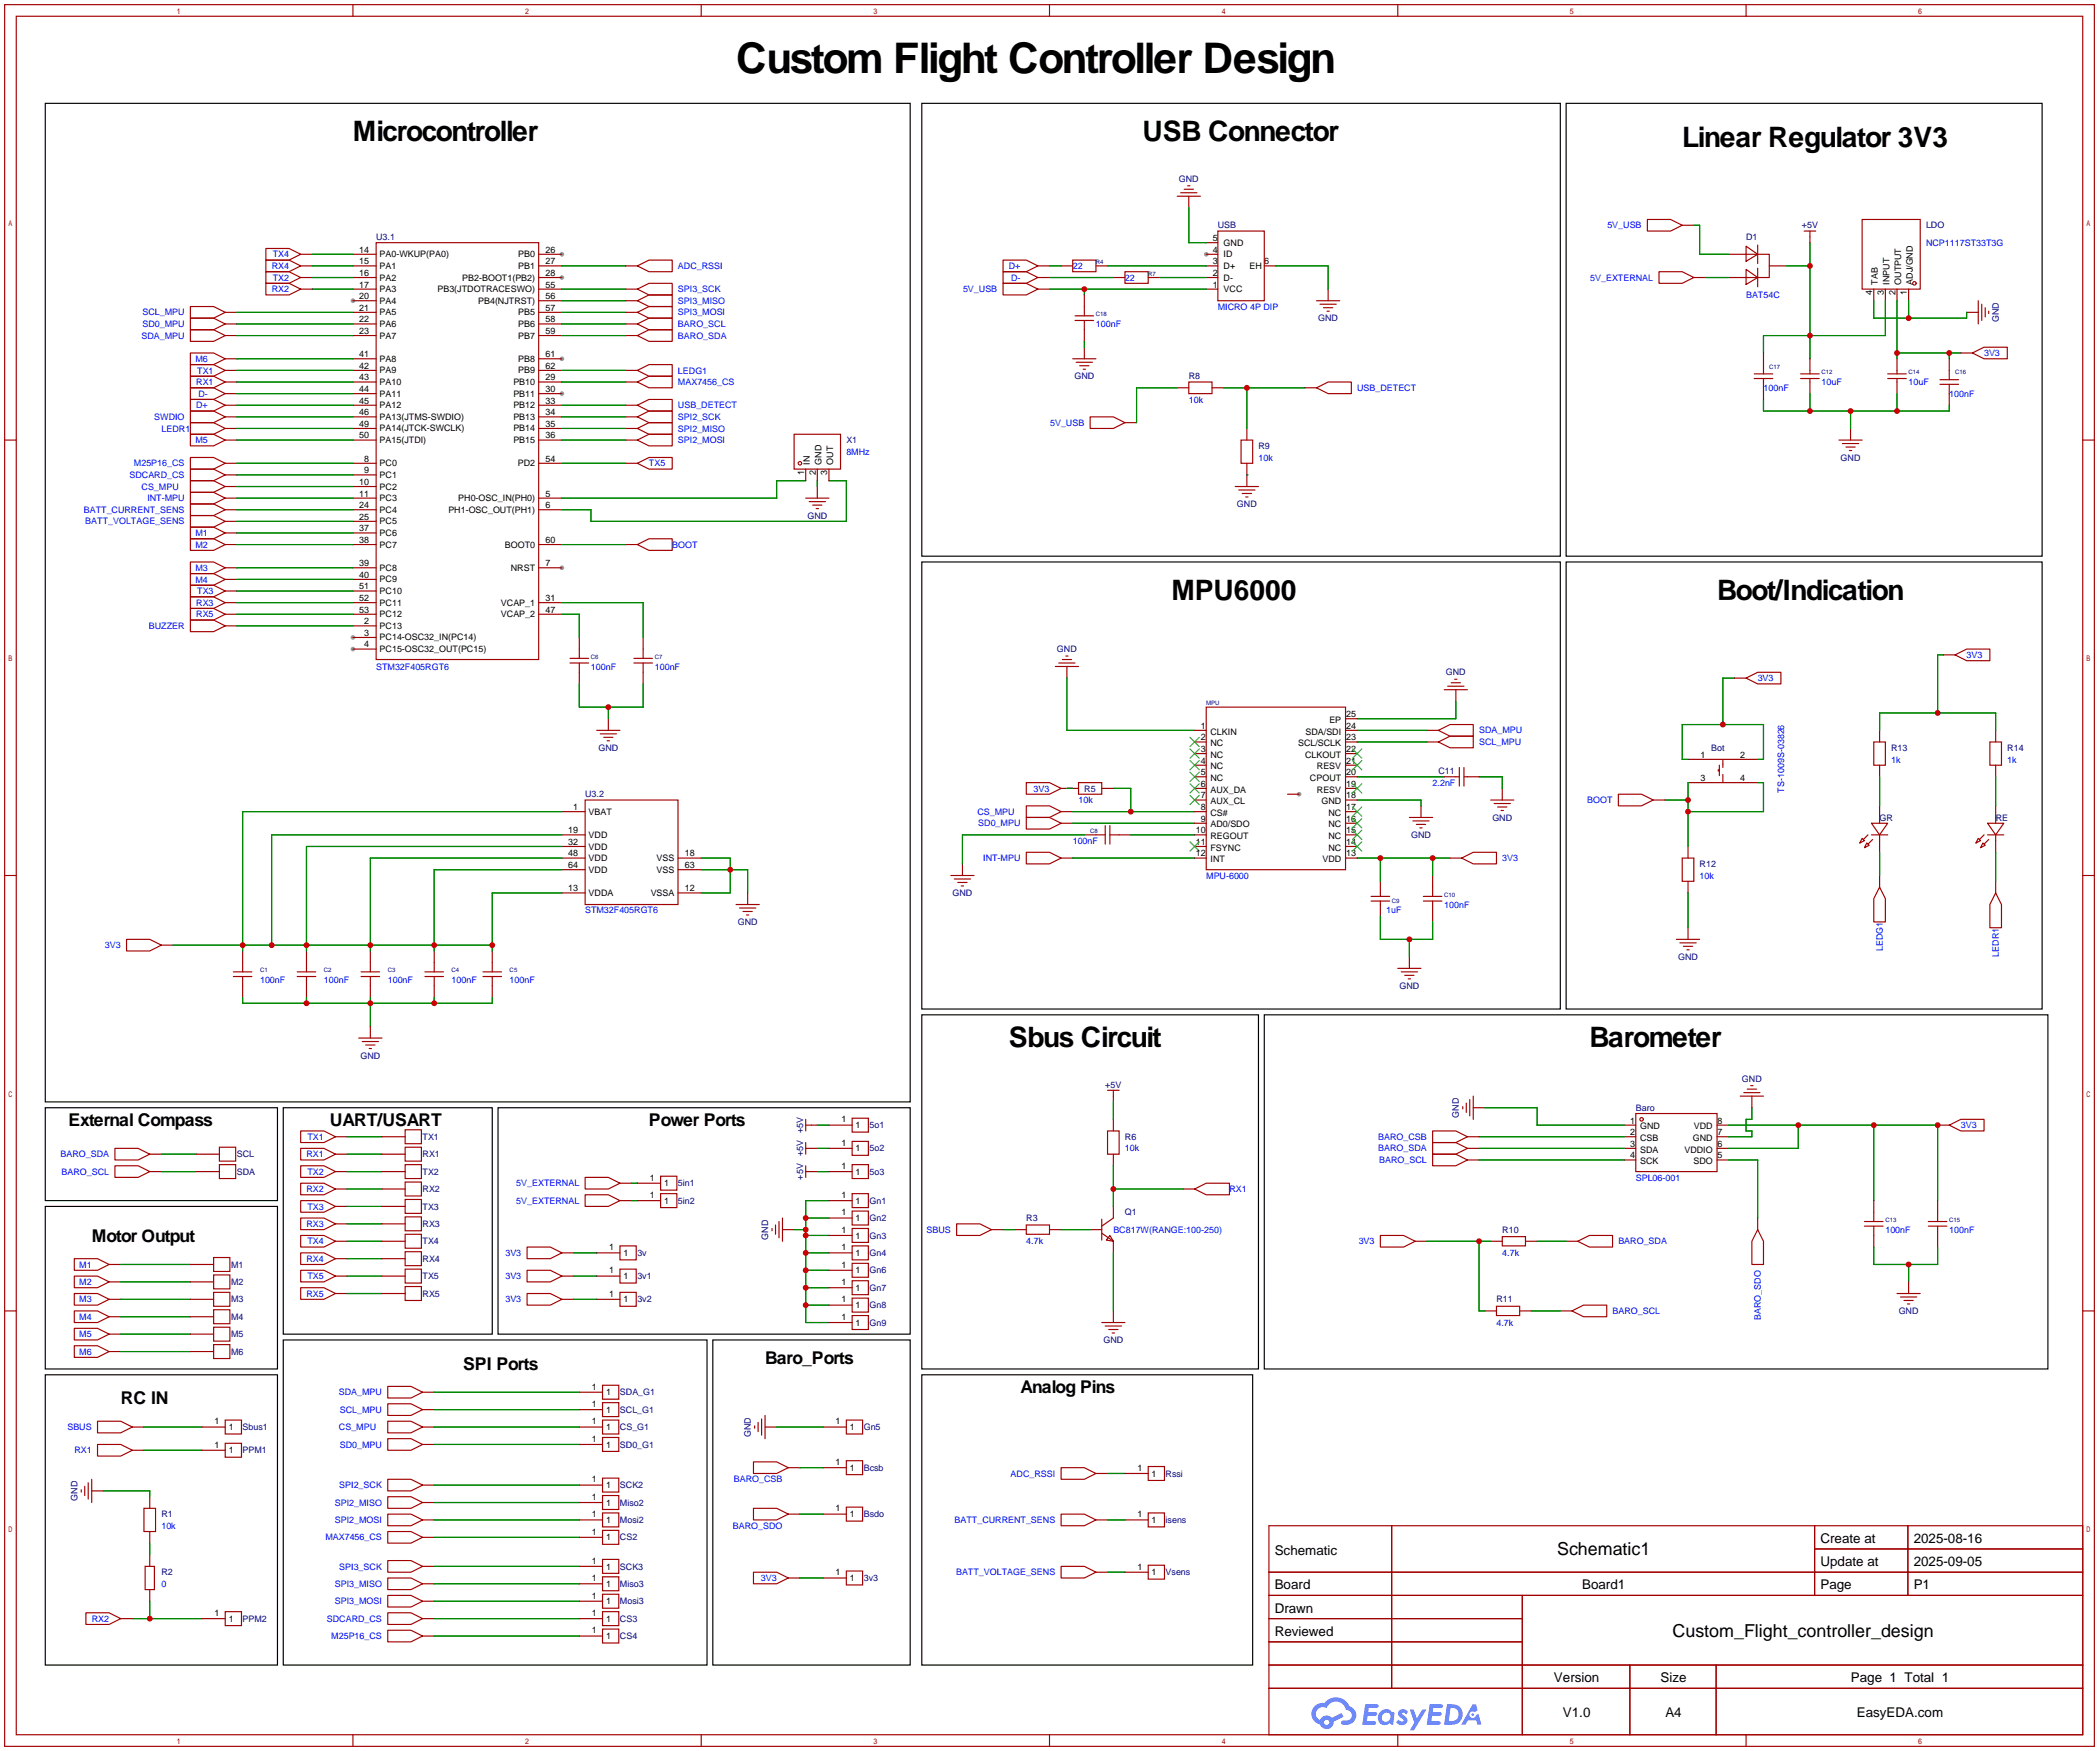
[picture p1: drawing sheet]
<svg xmlns="http://www.w3.org/2000/svg" width="459mm" height="383mm" viewBox="0 0 459 383" stroke-linecap="round" stroke-linejoin="round" font-family="sans-serif">
<defs><g id="words">
<text font-size="9.2" x="161" y="16">Custom Flight Controller Design</text>
<g font-size="6.2">
<text x="77.2" y="30.9">Microcontroller</text>
<text x="249.9" y="30.9">USB Connector</text>
<text x="368" y="32.2">Linear Regulator 3V3</text>
<text x="256.3" y="131.3">MPU6000</text>
<text x="375.7" y="131.3">Boot/Indication</text>
<text x="220.7" y="229">Sbus Circuit</text>
<text x="347.7" y="229">Barometer</text>
</g>
<g font-size="3.9">
<text x="340.7" y="340.3">Schematic1</text>
<text x="365.9" y="358">Custom_Flight_controller_design</text>
</g>
<g font-size="3.8">
<text x="15" y="246.2">External Compass</text>
<text x="72.1" y="246.2">UART/USART</text>
<text x="142" y="246.2">Power Ports</text>
<text x="20.1" y="271.6">Motor Output</text>
<text x="101.3" y="299.6">SPI Ports</text>
<text x="167.4" y="298.3">Baro_Ports</text>
<text x="223.3" y="304.7">Analog Pins</text>
<text x="26.4" y="307.2">RC IN</text>
</g>
<g font-size="2.9">
<text x="278.9" y="340.1">Schematic</text>
<text x="398.3" y="337.5">Create at</text>
<text x="418.7" y="337.5">2025-08-16</text>
<text x="278.9" y="347.7">Board</text>
<text x="346.2" y="347.7">Board1</text>
<text x="398.3" y="342.6">Update at</text>
<text x="398.3" y="347.7">Page</text>
<text x="418.7" y="342.6">2025-09-05</text>
<text x="418.7" y="347.7">P1</text>
<text x="278.9" y="352.8">Drawn</text>
<text x="278.9" y="357.8">Reviewed</text>
<text x="340" y="368">Version</text>
<text x="363.3" y="368">Size</text>
<text x="404.9" y="368">Page 1 Total 1</text>
<text x="341.9" y="375.6">V1.0</text>
<text x="364.4" y="375.6">A4</text>
<text x="406.3" y="375.6">EasyEDA.com</text>
</g>
<g font-size="2" fill="#000080">
<text x="257.9" y="39.8">GND</text>
<text x="82.3" y="52.5">U3.1</text>
<text x="266.4" y="50">USB</text>
<text x="382" y="52.5">D1</text>
<text x="394.2" y="50">+5V</text>
<text x="421.4" y="50">LDO</text>
<text x="288.4" y="70.3">GND</text>
<text x="437.3" y="70.5" transform="rotate(-90 437.3 70.5)">GND</text>
<text x="235.1" y="83">GND</text>
<text x="260.1" y="83">R8</text>
<text x="185.2" y="97">X1</text>
<text x="275.3" y="98.2">R9</text>
<text x="402.7" y="100.8">GND</text>
<text x="176.6" y="113.5">GND</text>
<text x="270.6" y="110.9">GND</text>
<text x="231.3" y="142.7">GND</text>
<text x="316.3" y="147.8">GND</text>
<text x="130.9" y="164.3">GND</text>
<text x="374.4" y="164.3">Bot</text>
<text x="413.8" y="164.3">R13</text>
<text x="439.2" y="164.3">R14</text>
<text x="237.2" y="173.2">R5</text>
<text x="314.7" y="169.3">C11</text>
<text x="128" y="174.4">U3.2</text>
<text x="326.5" y="179.5">GND</text>
<text x="411.2" y="179.5">GR</text>
<text x="436.6" y="179.5">RE</text>
<text x="308.7" y="183.3">GND</text>
<text x="371.9" y="189.7">R12</text>
<text x="208.4" y="196">GND</text>
<text x="161.4" y="202.4">GND</text>
<text x="367.1" y="210">GND</text>
<text x="306.2" y="216.3">GND</text>
<text x="78.9" y="231.6">GND</text>
<text x="241.8" y="237.9">+5V</text>
<text x="381.1" y="236.7">GND</text>
<text x="319.2" y="244.5" transform="rotate(-90 319.2 244.5)">GND</text>
<text x="357.9" y="243">Baro</text>
<text x="92.5" y="249.4">TX1</text>
<text x="175.7" y="247.9" transform="rotate(-90 175.7 247.9)">+5V</text>
<text x="190.2" y="246.8">5o1</text>
<text x="190.2" y="251.9">5o2</text>
<text x="246.1" y="249.4">R6</text>
<text x="51.8" y="257">SDA</text>
<text x="51.8" y="253.2">SCL</text>
<text x="92.5" y="257">TX2</text>
<text x="92.5" y="253.2">RX1</text>
<text x="175.7" y="253" transform="rotate(-90 175.7 253)">+5V</text>
<text x="190.2" y="257">5o3</text>
<text x="92.5" y="260.8">RX2</text>
<text x="148.3" y="263.3">5in2</text>
<text x="148.3" y="259.5">5in1</text>
<text x="175.7" y="258" transform="rotate(-90 175.7 258)">+5V</text>
<text x="190.2" y="263.3">Gn1</text>
<text x="92.5" y="264.6">TX3</text>
<text x="92.5" y="268.4">RX3</text>
<text x="190.2" y="267.1">Gn2</text>
<text x="224.5" y="267.1">R3</text>
<text x="246.1" y="265.9">Q1</text>
<text x="328.7" y="269.7">R10</text>
<text x="92.5" y="272.2">TX4</text>
<text x="139.4" y="274.8">3v</text>
<text x="168.1" y="271.2" transform="rotate(-90 168.1 271.2)">GND</text>
<text x="190.2" y="270.9">Gn3</text>
<text x="190.2" y="274.8">Gn4</text>
<text x="50.5" y="281.1">M2</text>
<text x="50.5" y="277.3">M1</text>
<text x="92.5" y="279.8">TX5</text>
<text x="92.5" y="276">RX4</text>
<text x="139.4" y="279.8">3v1</text>
<text x="190.2" y="278.6">Gn6</text>
<text x="50.5" y="284.9">M3</text>
<text x="92.5" y="283.6">RX5</text>
<text x="139.4" y="284.9">3v2</text>
<text x="190.2" y="282.4">Gn7</text>
<text x="190.2" y="286.2">Gn8</text>
<text x="327.4" y="284.9">R11</text>
<text x="415.4" y="287.5">GND</text>
<text x="50.5" y="292.5">M5</text>
<text x="50.5" y="288.7">M4</text>
<text x="190.2" y="290">Gn9</text>
<text x="241.4" y="293.8">GND</text>
<text x="50.5" y="296.3">M6</text>
<text x="135.6" y="305.2">SDA_G1</text>
<text x="135.6" y="309">SCL_G1</text>
<text x="53.1" y="312.9">Sbus1</text>
<text x="53.1" y="317.9">PPM1</text>
<text x="135.6" y="312.9">CS_G1</text>
<text x="135.6" y="316.7">SD0_G1</text>
<text x="164.3" y="314.3" transform="rotate(-90 164.3 314.3)">GND</text>
<text x="189" y="312.9">Gn5</text>
<text x="189" y="321.7">Bcsb</text>
<text x="255" y="323">Rssi</text>
<text x="16.9" y="328.3" transform="rotate(-90 16.9 328.3)">GND</text>
<text x="135.6" y="325.6">SCK2</text>
<text x="135.6" y="329.4">Miso2</text>
<text x="35.3" y="331.9">R1</text>
<text x="135.6" y="333.2">Mosi2</text>
<text x="189" y="331.9">Bsdo</text>
<text x="255" y="333.2">isens</text>
<text x="135.6" y="337">CS2</text>
<text x="35.3" y="344.6">R2</text>
<text x="135.6" y="343.3">SCK3</text>
<text x="135.6" y="347.1">Miso3</text>
<text x="189" y="345.9">3v3</text>
<text x="255" y="344.6">Vsens</text>
<text x="135.6" y="351">Mosi3</text>
<text x="53.1" y="354.8">PPM2</text>
<text x="135.6" y="354.8">CS3</text>
<text x="135.6" y="358.6">CS4</text>
</g>
<g font-size="2">
<text x="265.4" y="52.7">5</text>
<text x="267.7" y="53.7">GND</text>
<text x="78.6" y="55.3">14</text>
<text x="78.6" y="57.8">15</text>
<text x="83.1" y="56.3">PA0-WKUP(PA0)</text>
<text x="83.1" y="58.8">PA1</text>
<text x="113.4" y="56.3">PB0</text>
<text x="113.4" y="58.8">PB1</text>
<text x="119.4" y="55.3">26</text>
<text x="119.4" y="57.8">27</text>
<text x="265.4" y="55.3">4</text>
<text x="265.4" y="57.8">3</text>
<text x="267.7" y="56.3">ID</text>
<text x="267.7" y="58.8">D+</text>
<text x="273.4" y="58.8">EH</text>
<text x="276.6" y="57.8">6</text>
<text x="78.6" y="60.4">16</text>
<text x="78.6" y="62.9">17</text>
<text x="78.6" y="65.4">20</text>
<text x="83.1" y="61.4">PA2</text>
<text x="83.1" y="63.9">PA3</text>
<text x="95.7" y="63.9">PB3(JTDOTRACESWO)</text>
<text x="101.1" y="61.4">PB2-BOOT1(PB2)</text>
<text x="119.4" y="60.4">28</text>
<text x="119.4" y="62.9">55</text>
<text x="119.4" y="65.4">56</text>
<text x="265.4" y="60.4">2</text>
<text x="265.4" y="62.9">1</text>
<text x="267.7" y="61.4">D-</text>
<text x="267.7" y="63.9">VCC</text>
<text x="409.6" y="64.5" transform="rotate(-90 409.6 64.5)">4</text>
<text x="410.9" y="62.3" transform="rotate(-90 410.9 62.3)">TAB</text>
<text x="412.1" y="64.5" transform="rotate(-90 412.1 64.5)">3</text>
<text x="413.4" y="62.3" transform="rotate(-90 413.4 62.3)">INPUT</text>
<text x="414.7" y="64.5" transform="rotate(-90 414.7 64.5)">2</text>
<text x="416" y="62.3" transform="rotate(-90 416 62.3)">OUTPUT</text>
<text x="417.2" y="64.5" transform="rotate(-90 417.2 64.5)">1</text>
<text x="418.5" y="62.3" transform="rotate(-90 418.5 62.3)">ADJ/GND</text>
<text x="78.6" y="68">21</text>
<text x="78.6" y="70.5">22</text>
<text x="83.1" y="66.4">PA4</text>
<text x="83.1" y="69">PA5</text>
<text x="83.1" y="71.5">PA6</text>
<text x="104.6" y="66.4">PB4(NJTRST)</text>
<text x="113.4" y="69">PB5</text>
<text x="113.4" y="71.5">PB6</text>
<text x="119.4" y="68">57</text>
<text x="119.4" y="70.5">58</text>
<text x="78.6" y="73.1">23</text>
<text x="83.1" y="74.1">PA7</text>
<text x="113.4" y="74.1">PB7</text>
<text x="119.4" y="73.1">59</text>
<text x="78.6" y="78.1">41</text>
<text x="78.6" y="80.7">42</text>
<text x="78.6" y="83.2">43</text>
<text x="83.1" y="79.1">PA8</text>
<text x="83.1" y="81.7">PA9</text>
<text x="113.4" y="79.1">PB8</text>
<text x="113.4" y="81.7">PB9</text>
<text x="119.4" y="83.2">29</text>
<text x="119.4" y="78.1">61</text>
<text x="119.4" y="80.7">62</text>
<text x="78.6" y="85.8">44</text>
<text x="78.6" y="88.3">45</text>
<text x="83.1" y="84.2">PA10</text>
<text x="83.1" y="86.8">PA11</text>
<text x="83.1" y="89.3">PA12</text>
<text x="112.3" y="84.2">PB10</text>
<text x="112.3" y="86.8">PB11</text>
<text x="112.3" y="89.3">PB12</text>
<text x="119.4" y="85.8">30</text>
<text x="119.4" y="88.3">33</text>
<text x="78.6" y="90.8">46</text>
<text x="78.6" y="93.4">49</text>
<text x="78.6" y="95.9">50</text>
<text x="83.1" y="91.8">PA13(JTMS-SWDIO)</text>
<text x="83.1" y="94.4">PA14(JTCK-SWCLK)</text>
<text x="112.3" y="91.8">PB13</text>
<text x="112.3" y="94.4">PB14</text>
<text x="119.4" y="90.8">34</text>
<text x="119.4" y="93.4">35</text>
<text x="119.4" y="95.9">36</text>
<text x="79.7" y="101">8</text>
<text x="83.1" y="96.9">PA15(JTDI)</text>
<text x="112.3" y="96.9">PB15</text>
<text x="119.4" y="101">54</text>
<text x="177.2" y="101.7" transform="rotate(-90 177.2 101.7)">IN</text>
<text x="179.7" y="101.7" transform="rotate(-90 179.7 101.7)">GND</text>
<text x="182.3" y="101.7" transform="rotate(-90 182.3 101.7)">OUT</text>
<text x="78.6" y="106.1">10</text>
<text x="79.7" y="103.5">9</text>
<text x="83.1" y="102">PC0</text>
<text x="83.1" y="104.5">PC1</text>
<text x="83.1" y="107.1">PC2</text>
<text x="113.3" y="102">PD2</text>
<text x="175.9" y="103.8" transform="rotate(-90 175.9 103.8)">1</text>
<text x="178.5" y="103.8" transform="rotate(-90 178.5 103.8)">2</text>
<text x="181" y="103.8" transform="rotate(-90 181 103.8)">3</text>
<text x="78.6" y="108.6">11</text>
<text x="78.6" y="111.2">24</text>
<text x="78.6" y="113.7">25</text>
<text x="83.1" y="109.6">PC3</text>
<text x="83.1" y="112.2">PC4</text>
<text x="98.1" y="112.2">PH1-OSC_OUT(PH1)</text>
<text x="100.3" y="109.6">PH0-OSC_IN(PH0)</text>
<text x="119.4" y="108.6">5</text>
<text x="119.4" y="111.2">6</text>
<text x="78.6" y="116.2">37</text>
<text x="78.6" y="118.8">38</text>
<text x="83.1" y="114.7">PC5</text>
<text x="83.1" y="117.2">PC6</text>
<text x="83.1" y="119.8">PC7</text>
<text x="110.5" y="119.8">BOOT0</text>
<text x="119.4" y="118.8">60</text>
<text x="78.6" y="123.9">39</text>
<text x="83.1" y="124.9">PC8</text>
<text x="111.8" y="124.9">NRST</text>
<text x="119.4" y="123.9">7</text>
<text x="78.6" y="126.4">40</text>
<text x="78.6" y="128.9">51</text>
<text x="78.6" y="131.5">52</text>
<text x="83.1" y="127.4">PC9</text>
<text x="83.1" y="129.9">PC10</text>
<text x="119.4" y="131.5">31</text>
<text x="78.6" y="134">53</text>
<text x="79.7" y="136.6">2</text>
<text x="83.1" y="137.6">PC13</text>
<text x="83.1" y="132.5">PC11</text>
<text x="83.1" y="135">PC12</text>
<text x="109.6" y="132.5">VCAP_1</text>
<text x="109.6" y="135">VCAP_2</text>
<text x="119.4" y="134">47</text>
<text x="79.7" y="139.1">3</text>
<text x="79.7" y="141.6">4</text>
<text x="83.1" y="140.1">PC14-OSC32_IN(PC14)</text>
<text x="83.1" y="142.6">PC15-OSC32_OUT(PC15)</text>
<text x="262.7" y="159.4">1</text>
<text x="262.7" y="162">2</text>
<text x="264.8" y="160.7">CLKIN</text>
<text x="285.6" y="160.7">SDA/SDI</text>
<text x="290.8" y="158.1">EP</text>
<text x="294.5" y="162">23</text>
<text x="294.5" y="159.4">24</text>
<text x="294.5" y="156.9">25</text>
<text x="262.7" y="164.5">3</text>
<text x="262.7" y="167">4</text>
<text x="264.8" y="163.2">NC</text>
<text x="264.8" y="165.8">NC</text>
<text x="284" y="163.2">SCL/SCLK</text>
<text x="285.5" y="165.8">CLKOUT</text>
<text x="294.5" y="167">21</text>
<text x="294.5" y="164.5">22</text>
<text x="372" y="165.8">1</text>
<text x="380.7" y="165.8">2</text>
<text x="262.7" y="169.6">5</text>
<text x="262.7" y="172.1">6</text>
<text x="264.8" y="168.3">NC</text>
<text x="264.8" y="170.8">NC</text>
<text x="264.8" y="173.4">AUX_DA</text>
<text x="286.6" y="170.8">CPOUT</text>
<text x="288.1" y="173.4">RESV</text>
<text x="288.1" y="168.3">RESV</text>
<text x="294.5" y="172.1">19</text>
<text x="294.5" y="169.6">20</text>
<text x="372" y="170.8">3</text>
<text x="380.7" y="170.8">4</text>
<text x="125.4" y="177.2">1</text>
<text x="128.8" y="178.2">VBAT</text>
<text x="262.7" y="174.7">7</text>
<text x="262.7" y="177.2">8</text>
<text x="262.7" y="179.7">9</text>
<text x="264.8" y="175.9">AUX_CL</text>
<text x="264.8" y="178.5">CS#</text>
<text x="289.1" y="175.9">GND</text>
<text x="290.6" y="178.5">NC</text>
<text x="294.5" y="179.7">16</text>
<text x="294.5" y="177.2">17</text>
<text x="294.5" y="174.7">18</text>
<text x="124.3" y="182.3">19</text>
<text x="124.3" y="184.8">32</text>
<text x="128.8" y="183.3">VDD</text>
<text x="128.8" y="185.8">VDD</text>
<text x="261.6" y="182.3">10</text>
<text x="261.6" y="184.8">11</text>
<text x="264.8" y="181">AD0/SDO</text>
<text x="264.8" y="183.5">REGOUT</text>
<text x="290.6" y="183.5">NC</text>
<text x="290.6" y="181">NC</text>
<text x="294.5" y="184.8">14</text>
<text x="294.5" y="182.3">15</text>
<text x="124.3" y="187.4">48</text>
<text x="124.3" y="189.9">64</text>
<text x="128.8" y="188.4">VDD</text>
<text x="128.8" y="190.9">VDD</text>
<text x="143.7" y="188.4">VSS</text>
<text x="143.7" y="190.9">VSS</text>
<text x="149.9" y="187.4">18</text>
<text x="149.9" y="189.9">63</text>
<text x="261.6" y="187.4">12</text>
<text x="264.8" y="186.1">FSYNC</text>
<text x="264.8" y="188.6">INT</text>
<text x="289.3" y="188.6">VDD</text>
<text x="290.6" y="186.1">NC</text>
<text x="294.5" y="187.4">13</text>
<text x="124.3" y="195">13</text>
<text x="128.8" y="196">VDDA</text>
<text x="142.4" y="196">VSSA</text>
<text x="149.9" y="195">12</text>
<text x="184.1" y="245.5">1</text>
<text x="356.7" y="245.8">1</text>
<text x="375.8" y="245.8">8</text>
<text x="184.1" y="250.6">1</text>
<text x="187.2" y="246.8">1</text>
<text x="187.2" y="251.9">1</text>
<text x="356.7" y="248.3">2</text>
<text x="356.7" y="250.9">3</text>
<text x="358.8" y="247">GND</text>
<text x="358.8" y="249.6">CSB</text>
<text x="370.4" y="249.6">GND</text>
<text x="370.6" y="247">VDD</text>
<text x="375.8" y="250.9">6</text>
<text x="375.8" y="248.3">7</text>
<text x="184.1" y="255.7">1</text>
<text x="187.2" y="257">1</text>
<text x="356.7" y="253.4">4</text>
<text x="358.8" y="252.1">SDA</text>
<text x="358.8" y="254.7">SCK</text>
<text x="368.5" y="252.1">VDDIO</text>
<text x="370.5" y="254.7">SDO</text>
<text x="375.8" y="253.4">5</text>
<text x="142.2" y="262.1">1</text>
<text x="142.2" y="258.2">1</text>
<text x="145.3" y="263.3">1</text>
<text x="145.3" y="259.5">1</text>
<text x="184.1" y="262.1">1</text>
<text x="187.2" y="263.3">1</text>
<text x="184.1" y="265.9">1</text>
<text x="184.1" y="269.7">1</text>
<text x="187.2" y="267.1">1</text>
<text x="133.3" y="273.5">1</text>
<text x="136.4" y="274.8">1</text>
<text x="184.1" y="273.5">1</text>
<text x="187.2" y="270.9">1</text>
<text x="187.2" y="274.8">1</text>
<text x="133.3" y="278.6">1</text>
<text x="136.4" y="279.8">1</text>
<text x="184.1" y="277.3">1</text>
<text x="184.1" y="281.1">1</text>
<text x="187.2" y="278.6">1</text>
<text x="133.3" y="283.6">1</text>
<text x="136.4" y="284.9">1</text>
<text x="184.1" y="284.9">1</text>
<text x="187.2" y="282.4">1</text>
<text x="187.2" y="286.2">1</text>
<text x="184.1" y="288.7">1</text>
<text x="187.2" y="290">1</text>
<text x="129.5" y="304">1</text>
<text x="132.6" y="305.2">1</text>
<text x="46.9" y="311.6">1</text>
<text x="129.5" y="307.8">1</text>
<text x="129.5" y="311.6">1</text>
<text x="132.6" y="309">1</text>
<text x="182.8" y="311.6">1</text>
<text x="46.9" y="316.7">1</text>
<text x="50" y="312.9">1</text>
<text x="50" y="317.9">1</text>
<text x="129.5" y="315.4">1</text>
<text x="132.6" y="312.9">1</text>
<text x="132.6" y="316.7">1</text>
<text x="185.9" y="312.9">1</text>
<text x="182.8" y="320.5">1</text>
<text x="185.9" y="321.7">1</text>
<text x="248.8" y="321.7">1</text>
<text x="252" y="323">1</text>
<text x="129.5" y="324.3">1</text>
<text x="129.5" y="328.1">1</text>
<text x="132.6" y="325.6">1</text>
<text x="132.6" y="329.4">1</text>
<text x="129.5" y="331.9">1</text>
<text x="129.5" y="335.7">1</text>
<text x="132.6" y="333.2">1</text>
<text x="182.8" y="330.6">1</text>
<text x="185.9" y="331.9">1</text>
<text x="248.8" y="331.9">1</text>
<text x="252" y="333.2">1</text>
<text x="132.6" y="337">1</text>
<text x="129.5" y="342.1">1</text>
<text x="129.5" y="345.9">1</text>
<text x="132.6" y="343.3">1</text>
<text x="132.6" y="347.1">1</text>
<text x="182.8" y="344.6">1</text>
<text x="185.9" y="345.9">1</text>
<text x="248.8" y="343.3">1</text>
<text x="252" y="344.6">1</text>
<text x="46.9" y="353.5">1</text>
<text x="129.5" y="349.7">1</text>
<text x="129.5" y="353.5">1</text>
<text x="132.6" y="351">1</text>
<text x="50" y="354.8">1</text>
<text x="129.5" y="357.3">1</text>
<text x="132.6" y="354.8">1</text>
<text x="132.6" y="358.6">1</text>
</g>
<g font-size="2" fill="#00f">
<text x="351.7" y="50">5V_USB</text>
<text x="421.4" y="53.8">NCP1117ST33T3G</text>
<text x="59.4" y="58.9">RX4</text>
<text x="59.7" y="56.3">TX4</text>
<text x="148.3" y="58.9">ADC_RSSI</text>
<text x="220.7" y="58.9">D+</text>
<text x="234.7" y="58.9">22</text>
<text x="59.4" y="63.9">RX2</text>
<text x="59.7" y="61.4">TX2</text>
<text x="148.3" y="63.9">SPI3_SCK</text>
<text x="210.7" y="63.9">5V_USB</text>
<text x="221.2" y="61.4">D-</text>
<text x="246.1" y="61.4">22</text>
<text x="347.9" y="61.4">5V_EXTERNAL</text>
<text x="382" y="65.2">BAT54C</text>
<text x="31.2" y="71.6">SD0_MPU</text>
<text x="31.2" y="69">SCL_MPU</text>
<text x="148.3" y="71.6">BARO_SCL</text>
<text x="148.3" y="66.5">SPI3_MISO</text>
<text x="148.3" y="69">SPI3_MOSI</text>
<text x="239.8" y="71.6">100nF</text>
<text x="266.4" y="67.7">MICRO 4P DIP</text>
<text x="30.9" y="74.1">SDA_MPU</text>
<text x="148.3" y="74.1">BARO_SDA</text>
<text x="434.1" y="77.9">3V3</text>
<text x="42.8" y="79.2">M6</text>
<text x="43.2" y="81.7">TX1</text>
<text x="148.3" y="81.7">LEDG1</text>
<text x="42.9" y="89.3">D+</text>
<text x="42.9" y="84.3">RX1</text>
<text x="43.4" y="86.8">D-</text>
<text x="148.3" y="89.3">USB_DETECT</text>
<text x="148.3" y="84.3">MAX7456_CS</text>
<text x="260.1" y="88.1">10k</text>
<text x="296.9" y="85.5">USB_DETECT</text>
<text x="385.8" y="85.5">100nF</text>
<text x="398.5" y="84.3">10uF</text>
<text x="417.6" y="84.3">10uF</text>
<text x="426.5" y="86.8">100nF</text>
<text x="33.8" y="91.9">SWDIO</text>
<text x="35.4" y="94.4">LEDR1</text>
<text x="148.3" y="91.9">SPI2_SCK</text>
<text x="148.3" y="94.4">SPI2_MISO</text>
<text x="229.7" y="93.1">5V_USB</text>
<text x="42.8" y="97">M5</text>
<text x="148.3" y="97">SPI2_MOSI</text>
<text x="185.2" y="99.5">8MHz</text>
<text x="275.3" y="100.8">10k</text>
<text x="28.3" y="104.6">SDCARD_CS</text>
<text x="29.3" y="102">M25P16_CS</text>
<text x="31" y="107.1">CS_MPU</text>
<text x="142" y="102">TX5</text>
<text x="18.3" y="112.2">BATT_CURRENT_SENS</text>
<text x="32.2" y="109.7">INT-MPU</text>
<text x="18.7" y="114.7">BATT_VOLTAGE_SENS</text>
<text x="42.8" y="117.3">M1</text>
<text x="42.8" y="119.8">M2</text>
<text x="147.1" y="119.8">BOOT</text>
<text x="42.8" y="124.9">M3</text>
<text x="42.8" y="127.4">M4</text>
<text x="43.2" y="130">TX3</text>
<text x="32.6" y="137.6">BUZZER</text>
<text x="42.9" y="132.5">RX3</text>
<text x="42.9" y="135.1">RX5</text>
<text x="430.3" y="143.9">3V3</text>
<text x="82.3" y="146.5">STM32F405RGT6</text>
<text x="129.3" y="146.5">100nF</text>
<text x="143.3" y="146.5">100nF</text>
<text x="384.6" y="149">3V3</text>
<text x="323.6" y="160.5">SDA_MPU</text>
<text x="323.6" y="163">SCL_MPU</text>
<text x="413.8" y="166.8">1k</text>
<text x="439.2" y="166.8">1k</text>
<text x="226.1" y="173.2">3V3</text>
<text x="313.4" y="171.9">2.2nF</text>
<text x="390.3" y="173.4" transform="rotate(-90 390.3 173.4)">TS-1009S-03826</text>
<text x="213.9" y="178.2">CS_MPU</text>
<text x="236" y="175.7">10k</text>
<text x="347.3" y="175.7">BOOT</text>
<text x="214" y="180.8">SD0_MPU</text>
<text x="234.7" y="184.6">100nF</text>
<text x="215.1" y="188.4">INT-MPU</text>
<text x="328.7" y="188.4">3V3</text>
<text x="263.9" y="192.2">MPU-6000</text>
<text x="371.9" y="192.2">10k</text>
<text x="128" y="199.8">STM32F405RGT6</text>
<text x="303.3" y="199.8">1uF</text>
<text x="316" y="198.6">100nF</text>
<text x="22.9" y="207.4">3V3</text>
<text x="411.9" y="208.1" transform="rotate(-90 411.9 208.1)">LEDG1</text>
<text x="437.3" y="209.2" transform="rotate(-90 437.3 209.2)">LEDR1</text>
<text x="56.9" y="215.1">100nF</text>
<text x="70.9" y="215.1">100nF</text>
<text x="84.8" y="215.1">100nF</text>
<text x="98.8" y="215.1">100nF</text>
<text x="111.5" y="215.1">100nF</text>
<text x="67.3" y="249.4">TX1</text>
<text x="246.1" y="251.9">10k</text>
<text x="301.5" y="251.9">BARO_SDA</text>
<text x="301.5" y="249.4">BARO_CSB</text>
<text x="429" y="246.8">3V3</text>
<text x="13.2" y="253.2">BARO_SDA</text>
<text x="13.5" y="257">BARO_SCL</text>
<text x="67.1" y="253.2">RX1</text>
<text x="67.3" y="257">TX2</text>
<text x="301.7" y="254.4">BARO_SCL</text>
<text x="67.1" y="260.8">RX2</text>
<text x="113" y="259.5">5V_EXTERNAL</text>
<text x="113" y="263.3">5V_EXTERNAL</text>
<text x="269" y="260.8">RX1</text>
<text x="357.9" y="258.2">SPL06-001</text>
<text x="67.1" y="268.4">RX3</text>
<text x="67.3" y="264.6">TX3</text>
<text x="202.7" y="269.7">SBUS</text>
<text x="243.6" y="269.7">BC817W(RANGE:100-250)</text>
<text x="412.5" y="269.7">100nF</text>
<text x="426.5" y="269.7">100nF</text>
<text x="67.3" y="272.2">TX4</text>
<text x="110.6" y="274.8">3V3</text>
<text x="224.5" y="272.2">4.7k</text>
<text x="297.3" y="272.2">3V3</text>
<text x="328.7" y="274.8">4.7k</text>
<text x="354.1" y="272.2">BARO_SDA</text>
<text x="17.4" y="277.3">M1</text>
<text x="17.4" y="281.1">M2</text>
<text x="67.1" y="276">RX4</text>
<text x="67.3" y="279.8">TX5</text>
<text x="110.6" y="279.8">3V3</text>
<text x="17.4" y="284.9">M3</text>
<text x="67.1" y="283.6">RX5</text>
<text x="110.6" y="284.9">3V3</text>
<text x="352.8" y="287.5">BARO_SCL</text>
<text x="17.4" y="288.7">M4</text>
<text x="17.4" y="292.5">M5</text>
<text x="327.4" y="290">4.7k</text>
<text x="385.2" y="288.7" transform="rotate(-90 385.2 288.7)">BARO_SDO</text>
<text x="17.4" y="296.3">M6</text>
<text x="74.1" y="305.2">SDA_MPU</text>
<text x="74.3" y="309">SCL_MPU</text>
<text x="14.7" y="312.9">SBUS</text>
<text x="16.3" y="317.9">RX1</text>
<text x="74.2" y="312.9">CS_MPU</text>
<text x="74.3" y="316.7">SD0_MPU</text>
<text x="221.1" y="323">ADC_RSSI</text>
<text x="73.3" y="329.4">SPI2_MISO</text>
<text x="74.2" y="325.6">SPI2_SCK</text>
<text x="160.6" y="324.3">BARO_CSB</text>
<text x="35.3" y="334.4">10k</text>
<text x="73.3" y="333.2">SPI2_MOSI</text>
<text x="160.3" y="334.4">BARO_SDO</text>
<text x="208.8" y="333.2">BATT_CURRENT_SENS</text>
<text x="71.2" y="337">MAX7456_CS</text>
<text x="35.3" y="347.1">0</text>
<text x="73.3" y="347.1">SPI3_MISO</text>
<text x="74.2" y="343.3">SPI3_SCK</text>
<text x="166.5" y="345.9">3V3</text>
<text x="209.2" y="344.6">BATT_VOLTAGE_SENS</text>
<text x="73.3" y="351">SPI3_MOSI</text>
<text x="20.1" y="354.8">RX2</text>
<text x="71.5" y="354.8">SDCARD_CS</text>
<text x="72.5" y="358.6">M25P16_CS</text>
</g>
<g font-size="1.3" fill="#000080">
<text x="239.8" y="57.8">R4</text>
<text x="251.2" y="60.3">R7</text>
<text x="239.8" y="69.2">C18</text>
<text x="387.1" y="80.6">C17</text>
<text x="398.5" y="81.9">C12</text>
<text x="417.6" y="81.9">C14</text>
<text x="427.7" y="81.9">C16</text>
<text x="129.3" y="144.1">C6</text>
<text x="143.3" y="144.1">C7</text>
<text x="263.9" y="154.3">MPU</text>
<text x="238.5" y="182.2">C8</text>
<text x="304.5" y="197.5">C9</text>
<text x="316" y="196.2">C10</text>
<text x="56.9" y="212.7">C1</text>
<text x="70.9" y="212.7">C2</text>
<text x="84.8" y="212.7">C3</text>
<text x="98.8" y="212.7">C4</text>
<text x="111.5" y="212.7">C5</text>
<text x="412.5" y="267.3">C13</text>
<text x="426.5" y="267.3">C15</text>
</g>
</g></defs>
<g fill="#999">
<circle cx="77.2" cy="65.8" r=".51"/>
<circle cx="122.9" cy="55.6" r=".51"/>
<circle cx="122.9" cy="60.7" r=".51"/>
<circle cx="122.9" cy="86.1" r=".51"/>
<circle cx="122.9" cy="78.5" r=".51"/>
<circle cx="77.2" cy="139.4" r=".51"/>
<circle cx="77.2" cy="142" r=".51"/>
<circle cx="122.9" cy="124.2" r=".51"/>
<circle cx="263.9" cy="55.6" r=".51"/>
<circle cx="284.2" cy="173.7" r=".51"/>
</g>
<g fill="none" stroke="#a10000" stroke-width=".25">
<path d="M1 1h457.2v381h-457.2zM3.6 3.6h452.1v375.9h-452.1zM77.2 1v2.6M153.4 1v2.6M229.6 1v2.6M305.8 1v2.6M382 1v2.6M1 96.3h2.6M455.7 96.3h2.5M1 191.5h2.6M455.7 191.5h2.5M1 286.8h2.6"/>
<path d="M455.7 286.8h2.5M277.6 333.8h178.1v45.7h-178.1zM304.5 333.8v35.5M397 333.8v15.2M397 338.8h58.7M417.4 333.8v15.2M277.6 343.9h178.1M277.6 349h178.1M277.6 354.1h55.5M277.6 359.2h55.5M333.1 349v30.5M77.2 379.5v2.5"/>
<path d="M153.4 379.5v2.5M229.6 379.5v2.5M277.6 364.2h178.1M277.6 369.3h178.1M305.8 379.5v2.5M356.6 364.2v15.3M375.5 364.2v15.3M382 379.5v2.5"/>
</g>
<g fill="#5487ff">
<path d="M306.2 374.2a1.3 1.3 0 0 1 1.8 .2l-.4 .7a.54 .54 0 0 0-.9-.3l.1 .2a1.28 1.28 0 0 1 .8 2 1.53 1.53 0 0 1-2.2-.2l.6-.6 .7 .4a.31 .31 0 0 0 .4-.3 .31 .31 0 0 0-.3-.3 1.12 1.12 0 0 1-.6-1.8z"/>
<path d="M308.5 374h.8l.7 1.9 1.2-1.9h.9l-2.7 4.5h-.9l.9-1.7z"/>
<path d="M298.7 372.8h2.3a.46 .46 0 0 1 .5 .1 .46 .46 0 0 1 .1 .5l-.4 .2h-1.7l-.2 .9h1.7a.4 .4 0 0 1 .3 .5 .4 .4 0 0 1-.4 .3h-1.7l-.2 1.2h1.4a.46 .46 0 0 1 .5 .1 .46 .46 0 0 1 .1 .5l-.3 .2h-2.6z"/>
<path d="M312.8 372.8h2.3a.47 .47 0 0 1 .5 .1 .47 .47 0 0 1 .1 .5l-.4 .2h-1.7l-.2 .9h1.7a.4 .4 0 0 1 .3 .5 .4 .4 0 0 1-.4 .3h-1.7l-.1 1.2h1.3a.46 .46 0 0 1 .5 .1 .46 .46 0 0 1 .1 .5l-.3 .2h-2.6z"/>
<path d="M322.2 372.8h.7l.4 1.4-.7 .3a.75 .75 0 0 0-1.1 .3 .75 .75 0 0 0 .5 1 .75 .75 0 0 0 1-.6l.5-.3 .6 2.4h-.9l-.2-1h-1.8l-.6 1h-.9z"/>
<path d="M316.6 372.8l-.6 4.5h1.4a2.27 2.27 0 0 0 2.6-2.3 2.27 2.27 0 0 0-2.7-2.2zM317.4 373.6a1.5 1.5 0 0 1 1.8 1.5 1.5 1.5 0 0 1-2 1.4h-.3z"/>
<path d="M302 374.4a1.6 1.6 0 0 0-.3 2.3 1.6 1.6 0 0 0 2.3 .2l.8 .4 .3-2.5-.2-.3h-.4a1.58 1.58 0 0 0-2.5-.1zM302.6 375a.98 .98 0 0 1 1.6 .4 .98 .98 0 0 1-1 1.2 .94 .94 0 0 1-.9-.6 .94 .94 0 0 1 .3-1z"/>
<path d="M287.7 373.2a2.37 2.37 0 0 0 1.1 4 1.54 1.54 0 0 0 1.8 1 1.54 1.54 0 0 0 1.2-1.6l2.1-1.1-.4-.8-2.1 1.1a1.57 1.57 0 0 0-2.6 .5 1.5 1.5 0 0 1-.7-2.1 1.5 1.5 0 0 1 2.1-.6 2.23 2.23 0 0 1 2.3-1.4 2.23 2.23 0 0 1 2 1.9 1.16 1.16 0 0 1 1.3 1 1.16 1.16 0 0 1-1.1 1.3h-.7a.47 .47 0 0 0-.6 .4 .47 .47 0 0 0 .5 .5 2.17 2.17 0 0 0 2.5-1 2.17 2.17 0 0 0-.4-2.6l-.8-.5a3.2 3.2 0 0 0-5.4-.7l-1.2 .1zM289.7 376.8a.58 .58 0 0 1 1.1 0 .58 .58 0 0 1-1.1 0z"/>
<circle cx="322.2" cy="375.1" r=".28"/>
</g>
<g fill="none" stroke="#a10000" stroke-width=".25">
<path d="M58.2 59.4h5l2.6 1.3-2.6 1.3h-5zM58.2 56.9h5l2.6 1.3-2.6 1.2h-5zM58.2 54.4h5l2.6 1.2-2.6 1.3h-5zM65.8 55.6h2.5M65.8 58.2h2.5M77.2 55.6h5.1M77.2 58.2h5.1M82.3 53.1h35.6v91.2h-35.6zM117.9 55.6h5M117.9 58.2h5M136.9 58.2h2.5M139.4 58.2l2.6-1.3h5.1v2.5h-5.1z"/>
<path d="M219.5 56.9h5l2.6 1.3-2.6 1.2h-5zM219.5 59.4h5l2.6 1.3-2.6 1.3h-5zM227.1 58.2h2.5M232.2 58.2h2.5M234.7 56.9h5.1v2.5h-5.1zM239.8 58.2h2.5M246.1 59.4h5.1v2.6h-5.1zM257.6 42.9h5M258.3 42.2h3.6M259.1 41.4h2M259.8 40.6h.5M260.1 42.9v2.6"/>
<path d="M263.9 55.6h2.5M263.9 58.2h2.5M263.9 53.1h2.5M266.4 50.5h10.2v15.3h-10.2zM276.6 58.2h2.5M360.4 48h5.1l2.5 1.3-2.5 1.2h-5.1zM363 59.4h5l2.6 1.3-2.6 1.3h-5zM368 49.3h2.6M378.2 55.6h8.9v5.1h-8.9M382 53.8l2.6 1.8-2.6 1.5zM382 58.9l2.6 1.8-2.6 1.5zM384.6 53.6v4.1"/>
<path d="M384.6 58.7v4M387.1 58.2h3.8M394.7 50.5h2.6M396 50.5v2.6M407.4 48h12.7v15.2h-12.7zM41.7 69.6h5l2.6 1.3-2.6 1.2h-5zM41.7 72.1h5l2.6 1.3-2.6 1.3h-5zM41.7 67.1h5l2.6 1.2-2.6 1.3h-5zM41.7 79.8h5l2.6 1.2-2.6 1.3h-5zM41.7 77.2h5l2.6 1.3-2.6 1.3h-5zM49.3 68.3h2.5M49.3 70.9h2.5"/>
<path d="M49.3 73.4h2.5M49.3 78.5h2.5M58.2 62h5l2.6 1.2-2.6 1.3h-5zM65.8 60.7h2.5M65.8 63.2h2.5M77.2 60.7h5.1M77.2 63.2h5.1M77.2 65.8h5.1M77.2 68.3h5.1M77.2 70.9h5.1M77.2 73.4h5.1M77.2 78.5h5.1"/>
<path d="M117.9 60.7h5M117.9 63.2h5M117.9 65.8h5M117.9 68.3h5M117.9 70.9h5M117.9 73.4h5M117.9 78.5h5M136.9 63.2h2.5M136.9 65.8h2.5M136.9 68.3h2.5M136.9 70.9h2.5M136.9 73.4h2.5"/>
<path d="M139.4 73.4l2.6-1.3h5.1v2.6h-5.1zM139.4 70.9l2.6-1.3h5.1v2.5h-5.1zM139.4 63.2l2.6-1.2h5.1v2.5h-5.1zM139.4 65.8l2.6-1.3h5.1v2.6h-5.1zM139.4 68.3l2.6-1.2h5.1v2.5h-5.1zM219.5 62h5l2.6 1.2-2.6 1.3h-5zM227.1 60.7h2.5M227.1 63.2h2.5M234.7 78.5h5.1M235.2 70.1h4.1M235.2 69.1h4.1M235.5 79.2h3.5"/>
<path d="M237.2 64.5v4.6M237.2 70.1v4.6M237.2 75.9v2.6M243.6 60.7h2.5M251.2 60.7h2.5M263.9 60.7h2.5M263.9 63.2h2.5M288 65.8h5.1M288.8 66.5h3.6M289.6 67.3h2M290.3 68.1h.5M290.6 63.2v2.6"/>
<path d="M370.6 60.7h2.5M385.8 77.2v4.6M396 78.5v3.3M410 63.2v2.6M412.5 63.2v2.6M415 63.2v2.6M415 78.5v3.3M417.6 63.2v2.6M426.5 78.5v4.6M429 77.2h2.5M430.3 68.3h2.5M431.5 77.2l2.6-1.3h5.1v2.6h-5.1z"/>
<path d="M432.8 65.8v5.1M433.6 66.5v3.6M434.3 67.3v2M435.1 68.1v.5M41.7 87.4h5l2.6 1.2-2.6 1.3h-5zM41.7 84.8h5l2.6 1.3-2.6 1.3h-5zM41.7 92.5h5l2.6 1.2-2.6 1.3h-5zM41.7 82.3h5l2.6 1.3-2.6 1.2h-5zM41.7 95h5l2.6 1.3-2.6 1.2h-5zM41.7 89.9h5l2.6 1.3-2.6 1.3h-5zM49.3 83.6h2.5M49.3 86.1h2.5"/>
<path d="M49.3 88.6h2.5M49.3 91.2h2.5M49.3 93.7h2.5M49.3 96.3h2.5M49.3 81h2.5M77.2 83.6h5.1M77.2 86.1h5.1M77.2 88.6h5.1M77.2 91.2h5.1M77.2 93.7h5.1M77.2 96.3h5.1M77.2 81h5.1"/>
<path d="M117.9 83.6h5M117.9 86.1h5M117.9 88.6h5M117.9 91.2h5M117.9 93.7h5M117.9 96.3h5M117.9 81h5M136.9 83.6h2.5M136.9 88.6h2.5M136.9 91.2h2.5M136.9 93.7h2.5M136.9 96.3h2.5"/>
<path d="M136.9 81h2.5M139.4 81l2.6-1.2h5.1v2.5h-5.1zM139.4 88.6l2.6-1.2h5.1v2.5h-5.1zM139.4 91.2l2.6-1.3h5.1v2.6h-5.1zM139.4 93.7l2.6-1.2h5.1v2.5h-5.1zM139.4 96.3l2.6-1.3h5.1v2.5h-5.1zM139.4 83.6l2.6-1.3h5.1v2.5h-5.1zM173.7 95h10.2v7.6h-10.2zM236.2 80h2.1M237 80.8h.5M238.5 91.2h5.1l2.5 1.3-2.5 1.2h-5.1zM246.1 92.5h2.6"/>
<path d="M257.6 84.8h2.5M260.1 83.6h5.1v2.5h-5.1zM265.2 84.8h2.5M271.5 96.3h2.6v5h-2.6zM272.8 93.7v2.6M285.5 84.8h2.5M288 84.8l2.6-1.2h5.1v2.5h-5.1zM383.8 82.8h4.1M383.8 81.8h4.1M385.8 82.8v4.6M394 82.8h4M394 81.8h4"/>
<path d="M396 82.8v3.3M402.3 96.3h5.1M403.1 97h3.6M403.9 97.8h2M404.6 98.6h.5M404.9 93.7v2.6M413 82.8h4.1M413 81.8h4.1M415 82.8v3.3M424.4 84.1h4.1M424.4 83.1h4.1M426.5 84.1v4.5"/>
<path d="M41.7 107.7h5l2.6 1.3-2.6 1.2h-5zM41.7 105.2h5l2.6 1.2-2.6 1.3h-5zM41.7 115.3h5l2.6 1.3-2.6 1.3h-5zM41.7 117.9h5l2.6 1.2-2.6 1.3h-5zM41.7 102.6h5l2.6 1.3-2.6 1.3h-5zM41.7 100.1h5l2.6 1.2-2.6 1.3h-5zM41.7 110.2h5l2.6 1.3-2.6 1.3h-5zM41.7 112.8h5l2.6 1.2-2.6 1.3h-5zM49.3 101.3h2.5M49.3 103.9h2.5M49.3 106.4h2.5M49.3 109h2.5"/>
<path d="M49.3 111.5h2.5M49.3 114h2.5M49.3 116.6h2.5M49.3 119.1h2.5M77.2 101.3h5.1M77.2 103.9h5.1M77.2 106.4h5.1M77.2 109h5.1M77.2 111.5h5.1M77.2 114h5.1M77.2 116.6h5.1M77.2 119.1h5.1"/>
<path d="M117.9 101.3h5M117.9 109h5M117.9 111.5h5M117.9 119.1h5M136.9 101.3h2.5M136.9 119.1h2.5M139.4 119.1l2.6-1.2h5.1v2.5h-5.1zM139.4 101.3l2.6-1.2h5.1v2.5h-5.1zM176.3 109h5.1M176.3 102.6v2.6M177 109.7h3.6M177.8 110.5h2"/>
<path d="M178.6 111.3h.5M178.8 102.6v2.6M178.8 106.4v2.6M181.4 102.6v2.6M270.3 106.4h5M271 107.2h3.6M271.8 107.9h2M272.5 108.7h.5M272.8 101.3v5.1M41.7 130.6h5l2.6 1.2-2.6 1.3h-5zM41.7 128h5l2.6 1.3-2.6 1.3h-5zM41.7 133.1h5l2.6 1.3-2.6 1.2h-5z"/>
<path d="M41.7 122.9h5l2.6 1.3-2.6 1.3h-5zM41.7 125.5h5l2.6 1.2-2.6 1.3h-5zM41.7 135.6h5l2.6 1.3-2.6 1.3h-5zM49.3 136.9h2.5M49.3 124.2h2.5M49.3 126.7h2.5M49.3 129.3h2.5M49.3 131.8h2.5M49.3 134.4h2.5M77.2 136.9h5.1M77.2 139.4h5.1M77.2 124.2h5.1"/>
<path d="M77.2 126.7h5.1M77.2 129.3h5.1M77.2 131.8h5.1M77.2 134.4h5.1M117.9 124.2h5M117.9 131.8h5M117.9 134.4h5M126.7 139.4v4.6M140.7 139.4v4.6M77.2 142h5.1M124.7 145h4.1M124.7 144h4.1"/>
<path d="M126.7 145v4.6M130.6 159.8h5M133.1 157.2v2.6M138.7 145h4M138.7 144h4M140.7 145v4.6M230.9 145.8h5.1M231.6 145h3.6M232.4 144.3h2M233.2 143.5h.5M233.4 145.8v2.5M261.4 159.8h2.5"/>
<path d="M263.9 154.7h30.5v35.5h-30.5zM294.4 159.8h2.5M294.4 157.2h2.5M312.2 159.8h2.5M314.7 159.8l2.5-1.3h5.1v2.5h-5.1zM316 150.9h5.1M316.7 150.1h3.6M317.5 149.4h2M318.3 148.6h.5M318.5 150.9v2.5M379.5 148.3h2.5M382 148.3l2.6-1.2h5v2.5h-5z"/>
<path d="M411.2 159.8v2.5M425.2 143.3h2.5M427.7 143.3l2.6-1.3h5.1v2.5h-5.1zM436.6 159.8v2.5M122.9 177.5h5.1M128 175h20.3v22.9h-20.3zM131.3 160.5h3.6M132.1 161.3h2M132.8 162.1h.5M224.5 178.8h5.1l2.6 1.3-2.6 1.3h-5.1zM224.5 176.3h5.1l2.6 1.2-2.6 1.3h-5.1zM224.5 171.2h5.1l2.6 1.3-2.6 1.2h-5.1z"/>
<path d="M232.2 177.5h2.5M232.2 172.5h3.8M236 171.2h5v2.5h-5zM241 172.5h2.6M261.4 177.5h2.5M261.4 162.3h2.5M261.4 175h2.5M261.4 169.9h2.5M261.4 164.8h2.5M261.4 167.4h2.5M261.4 172.5h2.5M281.7 173.7h2.5"/>
<path d="M294.4 177.5h2.5M294.4 162.3h2.5M294.4 175h2.5M294.4 169.9h2.5M294.4 164.8h2.5M294.4 167.4h2.5M294.4 172.5h2.5M308.4 178.8h5M309.1 179.6h3.6M310.9 176.3v2.5M312.2 162.3h2.5M314.7 162.3l2.5-1.3h5.1v2.6h-5.1z"/>
<path d="M316 169.9h3.3M319.3 167.9v4.1M320.3 167.9v4.1M320.3 169.9h3.3M326.1 175h5.1M326.9 175.8h3.6M327.7 176.5h2M328.4 177.3h.5M328.7 172.5v2.5M354.1 173.7h5.1l2.5 1.3-2.5 1.3h-5.1zM361.7 175h2.5M369.3 166.1h15.3"/>
<path d="M369.3 171.2h15.3M376.2 168.4h-.3v.3h.3M376.2 167.4v2.3M376.9 166.1v1.8M376.9 169.4v1.8M410 162.3h2.5v5.1h-2.5zM411.2 167.4v2.5M411.2 176.3v3.8M435.4 162.3h2.5v5.1h-2.5zM436.6 167.4v2.5M436.6 176.3v3.8M122.9 195.3h5.1"/>
<path d="M122.9 187.7h5.1M122.9 182.6h5.1M122.9 185.2h5.1M122.9 190.2h5.1M148.3 195.3h5.1M148.3 187.7h5.1M148.3 190.2h5.1M161 197.9h5.1M161.8 198.6h3.6M162.6 199.4h2M163.6 195.3v2.6M208 191.5h5.1"/>
<path d="M208.8 192.3h3.5M209.5 193h2.1M210.3 193.8h.5M210.6 189v2.5M224.5 186.4h5.1l2.6 1.3-2.6 1.3h-5.1zM232.2 187.7h2.5M232.2 180.1h2.5M237.2 182.6h4.6M241.8 180.6v4.1M242.8 182.6h4.6M242.8 180.6v4.1M261.4 187.7h2.5"/>
<path d="M261.4 182.6h2.5M261.4 185.2h2.5M261.4 180.1h2.5M294.4 187.7h2.5M294.4 182.6h2.5M294.4 185.2h2.5M294.4 180.1h2.5M300 197.1h4M300 196.1h4M302 192.8v3.3M302 197.1v3.3M309.9 180.3h2"/>
<path d="M310.6 181.1h.5M311.4 197.1h4.1M311.4 196.1h4.1M313.4 191.5v4.6M313.4 197.1v4.6M317.2 187.7h2.6M319.8 187.7l2.5-1.3h5.1v2.6h-5.1zM368 187.7h2.6v5.1h-2.6zM369.3 185.2v2.5M369.3 192.8v2.5M407.4 183.4l.5 .5-1 .5zM408.4 184.4l.5 .5-1 .5z"/>
<path d="M408.7 182.6l-1 1M409.4 180.1h3.6l-1.8 2.5zM409.4 182.6h3.6M409.7 183.6l-1 1.1M411.2 194.1l1.3 2.5v5.1h-2.5v-5.1zM411.2 182.6v3.8M411.2 191.5v2.6M432.8 183.4l.5 .5-1 .5zM433.8 184.4l.5 .5-1 .5zM434.1 182.6l-1 1M434.8 180.1h3.6l-1.8 2.5zM434.8 182.6h3.6"/>
<path d="M435.1 183.6l-1 1.1M436.6 195.3l1.3 2.6v5h-2.5v-5zM436.6 182.6v3.8M436.6 192.8v2.5M27.7 205.5h5.1l2.5 1.3-2.5 1.2h-5.1zM35.3 206.8h2.5M51.1 213.6h4M51.1 212.6h4M53.1 208v4.6M53.1 213.6v4.6M65 213.6h4.1M65 212.6h4.1"/>
<path d="M67.1 208v4.6M67.1 213.6v4.6M79 213.6h4.1M79 212.6h4.1M81 208v4.6M81 213.6v4.6M93 213.6h4M93 212.6h4M95 208v4.6M95 213.6v4.6M105.7 213.6h4M105.7 212.6h4"/>
<path d="M107.7 208v4.6M107.7 213.6v4.6M163.3 200.2h.5M305.8 211.8h5.1M306.6 212.6h3.5M307.3 213.4h2.1M308.1 214.1h.5M308.4 209.3v2.5M366.8 205.5h5.1M367.5 206.2h3.6M368.3 207h2M369.1 207.8h.5"/>
<path d="M369.3 202.9v2.6M78.5 227.1h5.1M79.2 227.8h3.6M80 228.6h2M80.8 229.4h.5M81 224.5v2.6M242.3 238.5h2.6M243.6 238.5v2.5M322.3 239.8v5.1M380.7 239.8h5.1M381.5 239h3.6M382.3 238.3h2"/>
<path d="M383 237.5h.5M383.3 239.8v2.5M25.1 251.2h5.1l2.6 1.3-2.6 1.2h-5.1zM25.1 255h5.1l2.6 1.3-2.6 1.3h-5.1zM32.8 252.5h2.5M32.8 256.3h2.5M42.9 252.5h5.1M42.9 256.3h5.1M48 254.8h3.6v3h-3.6zM48 251h3.6v3h-3.6zM65.8 258.8h5.1l2.5 1.3-2.5 1.3h-5.1zM65.8 255h5.1l2.5 1.3-2.5 1.3h-5.1z"/>
<path d="M65.8 251.2h5.1l2.5 1.3-2.5 1.2h-5.1zM65.8 247.4h5.1l2.5 1.3-2.5 1.2h-5.1zM73.4 248.7h2.5M73.4 252.5h2.5M73.4 256.3h2.5M83.6 248.7h5M83.6 252.5h5M83.6 256.3h5M88.6 258.6h3.6v3h-3.6zM88.6 254.8h3.6v3h-3.6zM88.6 251h3.6v3h-3.6zM88.6 247.1h3.6v3.1h-3.6z"/>
<path d="M128 257.6h5.1l2.5 1.2-2.5 1.3h-5.1zM135.6 258.8h2.6M139.4 258.8h5.1M144.5 257.3h3.6v3.1h-3.6zM176.3 246.1h2.5M176.3 251.2h2.5M176.3 256.3h2.5M176.3 244.9v2.5M176.3 249.9v2.6M176.3 255v2.6M181.4 246.1h5M181.4 251.2h5"/>
<path d="M181.4 256.3h5M186.4 244.6h3.6v3.1h-3.6zM186.4 249.7h3.6v3h-3.6zM186.4 254.8h3.6v3h-3.6zM242.3 247.4h2.6v5.1h-2.6zM243.6 244.9v2.5M243.6 252.5v2.5M313.4 249.9h5.1l2.6 1.3-2.6 1.3h-5.1zM313.4 252.5h5.1l2.6 1.2-2.6 1.3h-5.1zM313.4 247.4h5.1l2.6 1.3-2.6 1.2h-5.1zM320 242.1v.5M320.8 241.3v2"/>
<path d="M321.1 248.7h2.5M321.1 251.2h2.5M321.1 253.7h2.5M321.6 240.5v3.6M322.3 242.3h2.6M355.3 246.1h2.6M355.3 248.7h2.6M355.3 251.2h2.6M355.3 253.7h2.6M357.9 243.6h17.8v12.7h-17.8zM375.7 246.1h2.5M375.7 248.7h2.5"/>
<path d="M375.7 251.2h2.5M375.7 253.7h2.5M423.9 246.1h2.6M426.5 246.1l2.5-1.2h5.1v2.5h-5.1zM16.3 275.3h5l2.6 1.3-2.6 1.3h-5zM16.3 279.1h5l2.6 1.3-2.6 1.3h-5zM23.9 276.6h2.5M41.7 276.6h5M46.7 278.9h3.6v3h-3.6zM46.7 275.1h3.6v3h-3.6zM65.8 266.4h5.1l2.5 1.3-2.5 1.3h-5.1zM65.8 262.6h5.1l2.5 1.3-2.5 1.3h-5.1z"/>
<path d="M65.8 274.1h5.1l2.5 1.2-2.5 1.3h-5.1zM65.8 270.3h5.1l2.5 1.2-2.5 1.3h-5.1zM65.8 277.9h5.1l2.5 1.2-2.5 1.3h-5.1zM73.4 260.1h2.5M73.4 271.5h2.5M73.4 267.7h2.5M73.4 263.9h2.5M73.4 275.3h2.5M73.4 279.1h2.5M83.6 260.1h5M83.6 271.5h5M83.6 267.7h5"/>
<path d="M83.6 263.9h5M83.6 275.3h5M83.6 279.1h5M88.6 277.6h3.6v3.1h-3.6zM88.6 273.8h3.6v3.1h-3.6zM88.6 270h3.6v3.1h-3.6zM88.6 262.4h3.6v3h-3.6zM88.6 266.2h3.6v3h-3.6zM115.3 272.8h5.1l2.5 1.3-2.5 1.2h-5.1zM115.3 277.9h5.1l2.5 1.2-2.5 1.3h-5.1zM122.9 279.1h2.6M122.9 274.1h2.6"/>
<path d="M128 261.4h5.1l2.5 1.2-2.5 1.3h-5.1zM130.6 279.1h5M130.6 274.1h5M135.6 272.5h3.6v3.1h-3.6zM135.6 277.6h3.6v3.1h-3.6zM135.6 262.6h2.6M139.4 262.6h5.1M144.5 261.1h3.6v3.1h-3.6zM168.9 268.7v.5M169.7 268v2M170.4 267.2v3.6M171.2 269h2.5"/>
<path d="M171.2 266.4v5.1M181.4 262.6h5M181.4 274.1h5M181.4 266.4h5M181.4 270.3h5M181.4 277.9h5M186.4 261.1h3.6v3.1h-3.6zM186.4 264.9h3.6v3.1h-3.6zM186.4 268.7h3.6v3.1h-3.6zM186.4 272.5h3.6v3.1h-3.6zM186.4 276.4h3.6v3h-3.6zM209.3 267.7h5.1l2.5 1.3-2.5 1.3h-5.1z"/>
<path d="M216.9 269h2.6M222 269h2.5M224.5 268h5.1v2h-5.1zM229.6 269h2.6M238.5 269h2.5M241 269.7l2.6 1.8M241 266.7v4.6M242.8 270.3l.8 1.2-1.5-.2zM243.6 263.9v2.5l-2.6 1.8M243.6 271.5v2.6M258.8 260.1h2.6M261.4 260.1l2.5-1.3h5.1v2.6h-5.1z"/>
<path d="M302 270.3h5.1l2.5 1.2-2.5 1.3h-5.1zM309.6 271.5h2.6M326.1 271.5h2.6M328.7 270.5h5.1v2h-5.1zM333.8 271.5h2.5M342.6 271.5h2.6M345.2 271.5l2.5-1.2h5.1v2.5h-5.1zM384.6 269l1.2 2.5v5.1h-2.5v-5.1zM384.6 266.4v2.6M407.9 268.2h4.1M407.9 267.2h4.1M410 262.6v4.6"/>
<path d="M410 268.2v4.6M421.9 268.2h4.1M421.9 267.2h4.1M423.9 262.6v4.6M423.9 268.2v4.6M16.3 283h5l2.6 1.2-2.6 1.3h-5zM16.3 286.8h5l2.6 1.2-2.6 1.3h-5zM16.3 290.6h5l2.6 1.2-2.6 1.3h-5zM16.3 294.4h5l2.6 1.3-2.6 1.2h-5zM23.9 280.4h2.5M23.9 284.2h2.5M23.9 288h2.5"/>
<path d="M23.9 291.8h2.5M23.9 295.7h2.5M41.7 280.4h5M41.7 284.2h5M41.7 288h5M41.7 291.8h5M41.7 295.7h5M46.7 294.1h3.6v3.1h-3.6zM46.7 290.3h3.6v3.1h-3.6zM46.7 286.5h3.6v3.1h-3.6zM46.7 282.7h3.6v3.1h-3.6zM65.8 281.7h5.1l2.5 1.3-2.5 1.2h-5.1z"/>
<path d="M73.4 283h2.5M83.6 283h5M88.6 281.4h3.6v3.1h-3.6zM115.3 283h5.1l2.5 1.2-2.5 1.3h-5.1zM122.9 284.2h2.6M130.6 284.2h5M135.6 282.7h3.6v3.1h-3.6zM181.4 289.3h5M181.4 281.7h5M181.4 285.5h5M186.4 280.2h3.6v3h-3.6zM186.4 284h3.6v3h-3.6z"/>
<path d="M186.4 287.8h3.6v3h-3.6zM241 289.3h5.1M241.8 290.1h3.6M242.6 290.8h2M243.3 291.6h.5M243.6 286.8v2.5M324.9 286.8h2.5M327.4 285.7h5.1v2.1h-5.1zM332.5 286.8h2.5M341.4 286.8h2.5M343.9 286.8l2.6-1.3h5v2.5h-5zM415 283h5.1"/>
<path d="M415.8 283.7h3.6M416.6 284.5h2M417.3 285.2h.5M417.6 280.4v2.6M21.3 310.9h5.1l2.6 1.3-2.6 1.2h-5.1zM21.3 316h5.1l2.6 1.2-2.6 1.3h-5.1zM29 312.2h2.5M29 317.2h2.5M44.2 312.2h5.1M44.2 317.2h5.1M49.3 310.6h3.5v3.1h-3.5zM49.3 315.7h3.5v3.1h-3.5z"/>
<path d="M84.8 307.1h5.1l2.6 1.3-2.6 1.2h-5.1zM84.8 303.3h5.1l2.6 1.2-2.6 1.3h-5.1zM84.8 314.7h5.1l2.6 1.3-2.6 1.2h-5.1zM84.8 310.9h5.1l2.6 1.3-2.6 1.2h-5.1zM92.5 312.2h2.5M92.5 308.4h2.5M92.5 304.5h2.5M92.5 316h2.5M126.7 312.2h5.1M126.7 308.4h5.1M126.7 304.5h5.1M126.7 316h5.1"/>
<path d="M131.8 306.8h3.6v3.1h-3.6zM131.8 303h3.6v3.1h-3.6zM131.8 310.6h3.6v3.1h-3.6zM131.8 314.5h3.6v3h-3.6zM164.8 319.8h5.1l2.6 1.3-2.6 1.2h-5.1zM165.1 311.9v.5M165.9 311.2v2M166.6 310.4v3.5M167.4 312.2h2.5M167.4 309.6v5.1M180.1 312.2h5.1M185.2 310.6h3.5v3.1h-3.5z"/>
<path d="M185.2 319.5h3.5v3.1h-3.5zM17.8 325.9v.5M18.5 325.1v2.1M19.3 324.4v3.5M20.1 326.1h2.5M20.1 323.6v5.1M31.5 329.9h2.5v5.1h-2.5zM32.8 327.4v2.5M32.8 335v2.6M84.8 323.6h5.1l2.6 1.3-2.6 1.2h-5.1zM84.8 327.4h5.1l2.6 1.3-2.6 1.2h-5.1zM84.8 331.2h5.1l2.6 1.3-2.6 1.3h-5.1z"/>
<path d="M84.8 335h5.1l2.6 1.3-2.6 1.3h-5.1zM92.5 324.9h2.5M92.5 328.7h2.5M92.5 332.5h2.5M92.5 336.3h2.5M126.7 324.9h5.1M126.7 328.7h5.1M126.7 332.5h5.1M126.7 336.3h5.1M131.8 323.3h3.6v3.1h-3.6zM131.8 327.2h3.6v3h-3.6zM131.8 331h3.6v3h-3.6z"/>
<path d="M131.8 334.8h3.6v3h-3.6zM164.8 329.9h5.1l2.6 1.3-2.6 1.3h-5.1zM172.5 321.1h2.5M172.5 331.2h2.5M180.1 321.1h5.1M180.1 331.2h5.1M185.2 329.7h3.5v3h-3.5zM232.2 321.1h5l2.6 1.2-2.6 1.3h-5zM232.2 331.2h5l2.6 1.3-2.6 1.3h-5zM239.8 322.3h2.5M239.8 332.5h2.5M246.1 322.3h5.1"/>
<path d="M246.1 332.5h5.1M251.2 320.8h3.6v3.1h-3.6zM251.2 331h3.6v3h-3.6zM18.8 352.8h5.1l2.5 1.3-2.5 1.2h-5.1zM26.4 354.1h2.6M31.7 342.6h2.1v5.1h-2.1zM32.8 340.1v2.5M32.8 347.7v2.6M44.2 354.1h5.1M49.3 352.6h3.5v3h-3.5zM84.8 341.4h5.1l2.6 1.2-2.6 1.3h-5.1zM84.8 345.2h5.1l2.6 1.3-2.6 1.2h-5.1z"/>
<path d="M84.8 349h5.1l2.6 1.3-2.6 1.2h-5.1zM84.8 352.8h5.1l2.6 1.3-2.6 1.2h-5.1zM84.8 356.6h5.1l2.6 1.3-2.6 1.3h-5.1zM92.5 342.6h2.5M92.5 346.5h2.5M92.5 350.3h2.5M92.5 354.1h2.5M92.5 357.9h2.5M126.7 342.6h5.1M126.7 346.5h5.1M126.7 350.3h5.1M126.7 354.1h5.1"/>
<path d="M126.7 357.9h5.1M131.8 341.1h3.6v3.1h-3.6zM131.8 344.9h3.6v3.1h-3.6zM131.8 348.7h3.6v3.1h-3.6zM131.8 352.6h3.6v3h-3.6zM131.8 356.4h3.6v3h-3.6zM164.8 343.9h5.1l2.6 1.3-2.6 1.3h-5.1zM172.5 345.2h2.5M180.1 345.2h5.1M185.2 343.7h3.5v3h-3.5zM232.2 342.6h5l2.6 1.3-2.6 1.3h-5zM239.8 343.9h2.5"/>
<path d="M246.1 343.9h5.1M251.2 342.4h3.6v3h-3.6z"/>
<circle cx="418.8" cy="62" r=".38"/>
<circle cx="175" cy="101.3" r=".38"/>
<circle cx="359.2" cy="244.9" r=".38"/>
</g>
<g fill="none" stroke="#000" stroke-width=".25">
<path d="M9.9 22.6h189.2v218.4h-189.2zM201.7 22.6h139.7v99.1h-139.7zM342.6 22.6h104.2v99.1h-104.2zM201.7 122.9h139.7v97.8h-139.7zM342.6 122.9h104.2v97.8h-104.2zM201.7 222h73.6v77.5h-73.6zM276.6 222h171.5v77.5h-171.5zM9.9 242.3h50.8v20.3h-50.8zM62 242.3h45.7v49.5h-45.7zM109 242.3h90.1v49.5h-90.1zM9.9 263.9h50.8v35.6h-50.8zM62 293.1h92.7v71.1h-92.7z"/>
<path d="M156 293.1h43.1v71.1h-43.1zM9.9 300.7h50.8v63.5h-50.8zM201.7 300.7h72.4v63.5h-72.4z"/>
</g>
<g fill="none" stroke="#008700" stroke-width=".25">
<path d="M68.3 58.2h8.9M68.3 55.6h8.9M122.9 58.2h14M229.6 58.2h2.6M242.3 58.2h21.6M260.1 45.5v7.6h3.8M279.1 58.2h11.5v5M370.6 49.3h1.3v6.3h6.3M390.9 58.2h5.1M396 53.1v25.4M51.8 68.3h25.4M51.8 70.9h25.4"/>
<path d="M51.8 73.4h25.4M51.8 78.5h25.4M68.3 63.2h8.9M68.3 60.7h8.9M122.9 68.3h14M122.9 70.9h14M122.9 73.4h14M122.9 63.2h14M122.9 65.8h14M229.6 63.2h34.3M229.6 60.7h14M237.2 63.2v1.3"/>
<path d="M237.2 74.7v1.2M253.7 60.7h10.2M373.1 60.7h5.1M410 65.8v3.8h20.3v-1.3M412.5 65.8v7.6h-26.7v3.8M415 65.8v12.7M415 77.2h14M417.6 65.8v3.8M426.5 77.2v1.3M51.8 88.6h25.4M51.8 86.1h25.4M51.8 81h25.4"/>
<path d="M51.8 93.7h25.4M51.8 83.6h25.4M51.8 96.3h25.4M51.8 91.2h25.4M122.9 88.6h14M122.9 81h14M122.9 93.7h14M122.9 83.6h14M122.9 96.3h14M122.9 91.2h14M257.6 84.8h-8.9v7.7M267.7 84.8h17.8"/>
<path d="M272.8 84.8v8.9M385.8 87.4v2.5h40.7v-1.3M396 86.1v3.8M404.9 89.9v3.8M415 86.1v3.8M51.8 119.1h25.4M51.8 114h25.4M51.8 111.5h25.4M51.8 101.3h25.4M51.8 116.6h25.4M51.8 109h25.4M51.8 103.9h25.4"/>
<path d="M51.8 106.4h25.4M122.9 119.1h14M122.9 101.3h14M176.3 105.2h-6.4v3.8h-47M178.8 105.2v1.2M181.4 105.2h3.8v8.8h-55.9v-2.5h-6.4M272.8 103.9h.1M51.8 131.8h25.4M51.8 134.4h25.4M51.8 129.3h25.4M51.8 124.2h25.4M51.8 126.7h25.4"/>
<path d="M51.8 136.9h25.4M122.9 131.8h17.8v7.6M122.9 134.4h3.8v5M126.7 149.6v5.1h14v-5.1M133.1 154.7v2.5M233.4 148.3v11.5h28M296.9 159.8h15.3M318.5 153.4v3.8h-21.6M379.5 148.3h-2.6v10.2M411.2 159.8v-3.8h25.4v3.8M425.2 143.3h-1.3v12.7M122.9 177.5h-69.8v30.5"/>
<path d="M233.4 172.5h1.3M234.7 177.5h26.7M243.6 172.5h3.8v5M296.9 162.3h15.3M296.9 169.9h19.1M296.9 175h14v1.3M323.6 169.9h5.1v2.6M364.2 175h5.1M369.3 166.1h-1.3v-7.6h17.8v7.6h-1.2M369.3 171.2v14M384.6 171.2h1.2v6.3h-16.5M411.2 169.9v6.4"/>
<path d="M436.6 169.9v6.4M122.9 182.6h-63.5v24.2M122.9 187.7h-41.9v20.3M122.9 185.2h-55.8v22.8M122.9 190.2h-27.9v17.8M122.9 195.3h-15.2v12.7M153.4 187.7h6.4v7.6h-6.4M153.4 190.2h10.2v5.1M234.7 187.7h26.7M234.7 180.1h26.7M237.2 182.6h-26.6v6.4M247.4 182.6h14"/>
<path d="M296.9 187.7h20.3M302 187.7v5.1M313.4 187.7v3.8M369.3 195.3v7.6M411.2 186.4v5.1M436.6 186.4v6.4M37.8 206.8h69.9M53.1 218.2v1.3h54.6v-1.3M67.1 218.2v1.3M81 218.2v6.3M95 218.2v1.3M302 200.4v5.1h11.4v-3.8"/>
<path d="M308.4 205.5v3.8M35.3 252.5h7.6M35.3 256.3h7.6M75.9 248.7h7.7M75.9 252.5h7.7M75.9 256.3h7.7M138.2 258.8h1.2M178.8 246.1h2.6M178.8 251.2h2.6M178.8 256.3h2.6M243.6 241v3.9M243.6 255v8.9"/>
<path d="M323.6 251.2h31.7M323.6 248.7h31.7M323.6 253.7h31.7M324.9 242.3h11.4v3.8h19M378.2 246.1h45.7v16.5M378.2 253.7h6.4v12.7M383.3 242.3v2.6h-1.3v2.5h1.3v1.3h-5.1M393.4 246.1v5.1h-15.2M410 246.1v16.5M26.4 276.6h15.3M75.9 260.1h7.7M75.9 271.5h7.7"/>
<path d="M75.9 263.9h7.7M75.9 267.7h7.7M75.9 275.3h7.7M75.9 279.1h7.7M125.5 279.1h5.1M125.5 274.1h5.1M138.2 262.6h1.2M173.7 269h2.6M176.3 274.1h5.1M176.3 266.4h5.1M176.3 270.3h5.1M176.3 277.9h5.1"/>
<path d="M181.4 262.6h-5.1v26.7h5.1M219.5 269h2.5M232.2 269h6.3M243.6 274.1v12.7M243.6 260.1h15.2M312.2 271.5h13.9M323.6 271.5v15.3h1.3M336.3 271.5h6.3M410 272.8v3.8h13.9v-3.8M417.6 276.6v3.8M26.4 280.4h15.3M26.4 284.2h15.3"/>
<path d="M26.4 288h15.3M26.4 291.8h15.3M26.4 295.7h15.3M75.9 283h7.7M125.5 284.2h5.1M176.3 281.7h5.1M176.3 285.5h5.1M335 286.8h6.4M31.5 312.2h12.7M31.5 317.2h12.7M95 312.2h31.7M95 304.5h31.7"/>
<path d="M95 308.4h31.7M95 316h31.7M169.9 312.2h10.2M22.6 326.1h10.2v1.3M32.8 337.6v2.5M95 324.9h31.7M95 328.7h31.7M95 332.5h31.7M95 336.3h31.7M175 321.1h5.1M175 331.2h5.1M242.3 332.5h3.8"/>
<path d="M242.3 322.3h3.8M29 354.1h15.2M32.8 350.3v3.8M95 354.1h31.7M95 342.6h31.7M95 346.5h31.7M95 350.3h31.7M95 357.9h31.7M175 345.2h5.1M242.3 343.9h3.8"/>
</g>
<g fill="none" stroke="#3c3" stroke-width=".25">
<path d="M260.3 161.3l2.1 2M260.3 163.8l2.1 2.1M260.3 166.4l2.1 2M260.3 168.9l2.1 2M260.3 171.4l2.1 2.1M260.3 174l2.1 2M262.4 161.3l-2.1 2M262.4 163.8l-2.1 2.1M262.4 166.4l-2.1 2M262.4 168.9l-2.1 2M262.4 171.4l-2.1 2.1M262.4 174l-2.1 2"/>
<path d="M295.9 179.1l2 2M295.9 176.5l2 2.1M295.9 171.4l2 2.1M295.9 166.4l2 2M295.9 163.8l2 2.1M297.9 179.1l-2 2M297.9 176.5l-2 2.1M297.9 171.4l-2 2.1M297.9 166.4l-2 2M297.9 163.8l-2 2.1M260.3 184.1l2.1 2.1M262.4 184.1l-2.1 2.1"/>
<path d="M295.9 184.1l2 2.1M295.9 181.6l2 2M297.9 184.1l-2 2.1M297.9 181.6l-2 2"/>
</g>
<g fill="#c00">
<circle cx="313.4" cy="187.7" r=".63"/>
<circle cx="302" cy="187.7" r=".63"/>
<circle cx="308.4" cy="205.5" r=".63"/>
<circle cx="247.4" cy="177.5" r=".63"/>
<circle cx="376.9" cy="158.5" r=".63"/>
<circle cx="369.3" cy="177.5" r=".63"/>
<circle cx="369.3" cy="175" r=".63"/>
<circle cx="133.1" cy="154.7" r=".63"/>
<circle cx="237.2" cy="63.2" r=".63"/>
<circle cx="272.8" cy="84.8" r=".63"/>
<circle cx="243.6" cy="260.1" r=".63"/>
<circle cx="396" cy="73.4" r=".63"/>
<circle cx="396" cy="58.2" r=".63"/>
<circle cx="396" cy="89.9" r=".63"/>
<circle cx="404.9" cy="89.9" r=".63"/>
<circle cx="415" cy="89.9" r=".63"/>
<circle cx="415" cy="77.2" r=".63"/>
<circle cx="426.5" cy="77.2" r=".63"/>
<circle cx="417.6" cy="69.6" r=".63"/>
<circle cx="53.1" cy="206.8" r=".63"/>
<circle cx="59.4" cy="206.8" r=".63"/>
<circle cx="67.1" cy="206.8" r=".63"/>
<circle cx="81" cy="206.8" r=".63"/>
<circle cx="95" cy="206.8" r=".63"/>
<circle cx="107.7" cy="206.8" r=".63"/>
<circle cx="95" cy="219.5" r=".63"/>
<circle cx="81" cy="219.5" r=".63"/>
<circle cx="67.1" cy="219.5" r=".63"/>
<circle cx="159.8" cy="190.2" r=".63"/>
<circle cx="393.4" cy="246.1" r=".63"/>
<circle cx="410" cy="246.1" r=".63"/>
<circle cx="423.9" cy="246.1" r=".63"/>
<circle cx="417.6" cy="276.6" r=".63"/>
<circle cx="323.6" cy="271.5" r=".63"/>
<circle cx="423.9" cy="156" r=".63"/>
<circle cx="32.8" cy="354.1" r=".63"/>
<circle cx="176.3" cy="266.4" r=".63"/>
<circle cx="176.3" cy="269" r=".63"/>
<circle cx="176.3" cy="270.3" r=".63"/>
<circle cx="176.3" cy="274.1" r=".63"/>
<circle cx="176.3" cy="277.9" r=".63"/>
<circle cx="176.3" cy="281.7" r=".63"/>
<circle cx="176.3" cy="285.5" r=".63"/>
</g>
<use href="#words"/>
</svg>
